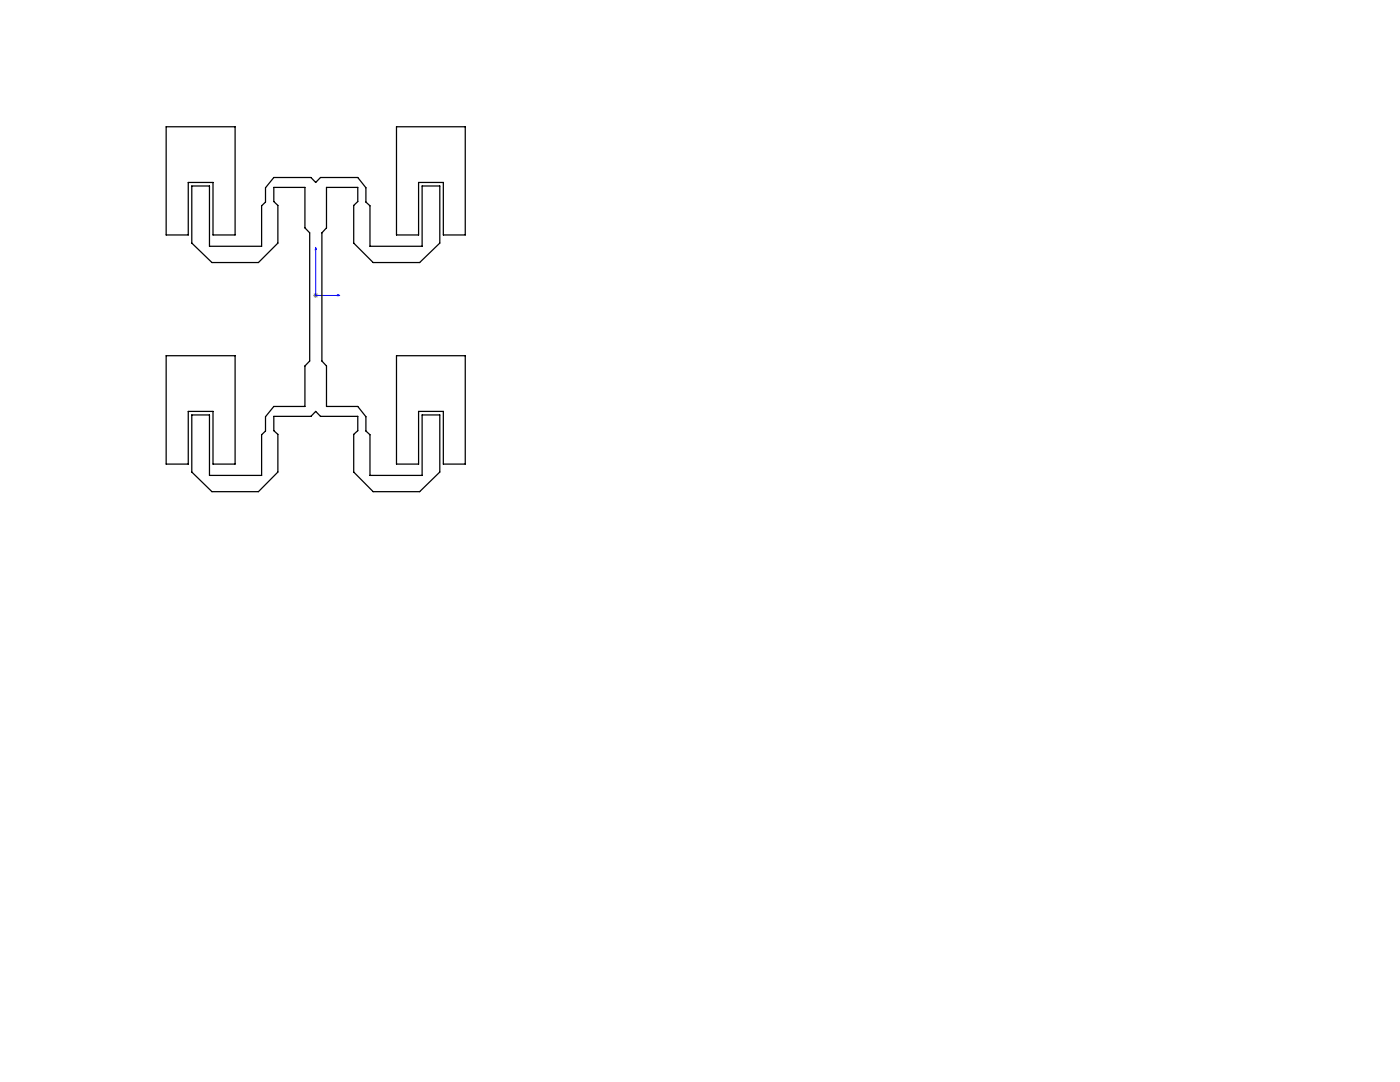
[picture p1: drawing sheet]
<svg xmlns="http://www.w3.org/2000/svg" width="279mm" height="216mm" viewBox="0 0 279 216" stroke-linecap="round" stroke-linejoin="round" font-family="sans-serif">
<path d="M63 49.4l.1 .4h-.2zM63 49.4v9.5h4.8M67.3 58.8l.5 .1-.5 .2z" fill="none" stroke="#00f" stroke-width=".2"/>
<path d="M62.5 58.9h1M62.7 58.6l.7 .7M63 58.5v.9M63.4 58.6l-.7 .7" fill="none" stroke="#808080" stroke-width=".2"/>
<path d="M67.3 58.8l.5 .1-.5 .2zM63 49.4l.1 .4h-.2z" fill="#00f"/>
<path d="M33.2 25.3h13.7v21.6h-4.4v-10.5h-4.9v10.5h-4.4zM38.3 37.1h3.5v12h10.4v-8l.8-.8v-2.8l1.6-2.1h7.5l.9 1 1-1h7.4l1.6 2.1v2.8l.8 .8v8h10.4v-12h3.6v11.4l-4.1 3.9h-9.2l-3.9-3.9v-7.5l.8-.8v-2.8h-6.2v8.1l-1 1v25.5l1 1v8.1h6.2l1.6 2v2.9l.8 .7v8.2h10.4v-12.1h3.6v11.4l-4.1 3.9h-9.2l-3.9-3.9v-7.5l.8-.8v-2.8h-7.4l-1-1-.9 1h-7.5v2.8l.9 .8v7.5l-3.9 3.9h-9.3l-4-3.9v-11.4h3.5v12.1h10.4v-8.2l.8-.7v-2.9l1.6-2h6.3v-8.1l.9-1v-25.5l-.9-1v-8.1h-6.3v2.8l.9 .8v7.5l-3.9 3.9h-9.3l-4-3.9zM79.1 25.3h13.8v21.6h-4.4v-10.5h-5v10.5h-4.4zM33.2 71h13.7v21.6h-4.4v-10.5h-4.9v10.5h-4.4zM79.1 71h13.8v21.6h-4.4v-10.5h-5v10.5h-4.4z" fill="none" stroke="#000" stroke-width=".25"/>
</svg>
